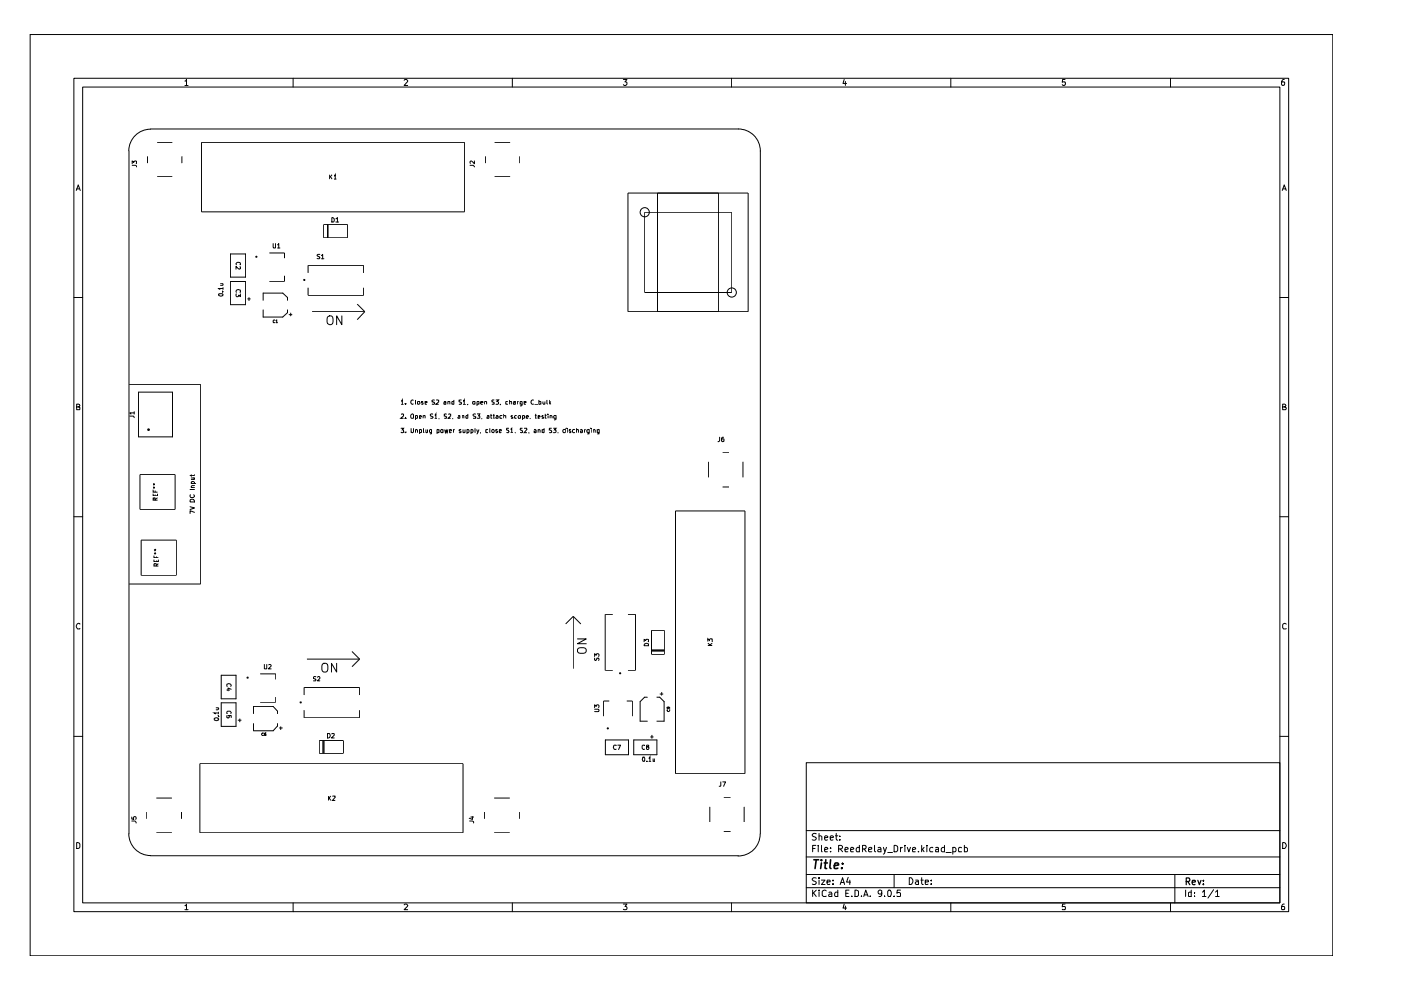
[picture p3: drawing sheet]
<svg xmlns="http://www.w3.org/2000/svg" width="297mm" height="210mm" viewBox="0 0 297 210" stroke-linecap="round" stroke-linejoin="round" font-family="sans-serif">
<g fill="none" stroke="#000" stroke-width=".21">
<path d="M6.4 7.3h276.2v195.3h-276.2zM15.7 16.6h257.5v176.7h-257.5zM17.5 18.5h253.9v172.9h-253.9zM39.2 17.2h.2l.1-.4v1.3M39.2 18.1h.7M62.1 16.6v1.9M85.7 17l.2-.2h.3l.2 .3-.7 1h.7M108.6 16.6v1.9M132.2 16.8h.7l-.4 .6 .4 .1v.4l-.2 .2h-.4l-.1-.2M155.1 16.6v1.9M179 16.8l-.3 .9h.8M179.2 17.3v.8"/>
<path d="M201.6 16.6v1.9M225.8 16.8h-.5l-.1 .6h.6v.6l-.4 .1-.2-.2M248.2 16.6v1.9M272.3 16.8h-.3a.93 .93 0 0 0-.2 1.2h.5l.1-.5-.1-.1h-.5l-.1 .1M27.3 32v144.8M31.9 27.3h124.6a4.7 4.7 0 0 1 4.7 4.7v144.8M31.9 27.4a4.6 4.6 0 0 0-4.6 4.6M16.2 40.4l.4-1.2 .4 1.2M16.3 40h.5M271.9 40.4l.4-1.2 .4 1.2M272 40h.6M15.7 63.1h1.8"/>
<path d="M271.4 63.1h1.8M16.3 86.3h.4l.2-.3-.1-.2-.5-.1v1.2h.5l.1-.5-.2-.1M271.9 86.3l.6-.1v-.4l-.6-.1v1.2h.6l.2-.4-.3-.2M15.7 109.6h1.8M271.4 109.6h1.8M16.9 132.3l-.1-.1a.66 .66 0 0 0-.6 .4 .66 .66 0 0 0 .2 .7h.5M272.7 132.3l-.3-.1-.5 .3v.6l.2 .2h.6M15.7 156.1h1.8M271.4 156.1h1.8M16.3 178.6a.52 .52 0 0 1 .6 .4v.6a.52 .52 0 0 1-.6 .3zM27.3 176.8a4.6 4.6 0 0 0 4.6 4.6M161.2 176.8a4.6 4.6 0 0 1-4.7 4.7"/>
<path d="M170.9 161.7h100.5v29.7h-100.5zM170.9 176.1h100.5M172.3 179.9h.5M173 179.2h-.7v1.4M173.1 176.8l-.6-.1-.3 .3 .1 .3 .7 .2 .1 .2-.3 .4h-.6M173.5 179.2v.2M173.5 179.7v.9M173.7 177.3l.3-.1 .2 .2v.7M173.7 176.7v1.4M174.2 179.2v1.2l.1 .2M174.8 177.6l.7-.1-.1-.2-.4-.1-.2 .2 .1 .7h.5M176 177.6l.7-.1-.1-.2-.4-.1-.2 .2 .1 .7h.5"/>
<path d="M176.1 179.7v.2M177.1 177.2h.5M177.3 176.7v1.2l.3 .2M178.1 178v.1M178.1 177.3v.1M182.2 179.2v1.4l-.6-.1a.6 .6 0 0 1 .2-.8h.4M185.4 179.2v1.2l.3 .2M186.2 179.7h.4l.2 .2v.7h-.6l-.1-.3 .7-.3M187.3 179.7l.3 .9M188 179.7l-.5 1.2-.2 .2M189.6 179.2h.3l.4 .4v.7l-.2 .3h-.5zM190.9 179.7v.9"/>
<path d="M191.3 179.7l-.4 .3M191.9 179.2v.2M191.9 179.7v.9M192.4 179.7l.3 .9 .3-.9M195.4 179.2v1.4M195.9 179.7l-.5 .6M196.5 179.2v.2M196.5 179.7v.9M197.8 179.7h-.4l-.3 .3 .2 .6h.5M198.4 179.7h.6v.9h-.6v-.4l.6-.2M200.2 179.2v1.4h-.5l-.1-.3v-.5l.3-.1h.3M202 179.7h.4l.3 .3-.2 .6h-.5"/>
<path d="M202 179.7v1.4M203.9 179.7h-.4l-.3 .3 .1 .6h.6M204.5 179.2v1.4h.5l.1-.3v-.5l-.3-.1h-.3M271.9 178.6a.65 .65 0 0 1 .8 .7 .65 .65 0 0 1-.8 .6zM31.9 181.4h124.6M39.2 192h.2l.1-.3v1.2M39.2 192.9h.7M62.1 191.4v1.9M85.7 191.9l.2-.2h.3l.2 .2-.7 1h.7M108.6 191.4v1.9M132.2 191.7h.7l-.4 .5 .4 .2v.3l-.1 .2-.6-.1M155.1 191.4v1.9"/>
<path d="M170.9 188.2h100.5M170.9 185.4h100.5M170.9 181.7h100.5M172.3 188.7v1.4M172.5 189.3l.6 .8M173.1 186.2l-.6-.1-.3 .3 .3 .4 .6 .3-.3 .4h-.6M173.1 188.7l-.8 .8M173.7 188.7v.2M173.7 186.1v.2M173.7 186.6v.9M173.7 189.1v1M174.2 186.6h.7l-.7 .9h.7"/>
<path d="M174.8 180.2l.7-.2-.1-.3h-.4l-.2 .2 .1 .7h.5M175.2 188.9l-.4-.2-.5 .4v.7l.3 .3 .6-.1M175.3 187l.7-.1-.1-.3h-.5l-.1 .2 .1 .7h.5M175.8 189.2l.4-.1 .2 .3v.7h-.6v-.4l.6-.2M176.1 180.5v.1M176.6 187.4v.1M176.6 186.6v.2M177.6 188.7v1.4l-.6-.1a.6 .6 0 0 1 .2-.9l.4 .1M177.8 180l.7-.1 .1-.4-.3-.3h-.5v1.4M178.1 187.5l.5-1.4 .5 1.4M178.1 180l.5 .6M178.3 187.1h.6"/>
<path d="M179 191.7l-.3 .8h.8M179.2 180.2l.6-.2-.1-.3h-.4l-.1 .2v.7h.5M179.2 192.1v.8M179.3 189.4h.5M179.8 186l-.3 1h.8M180 188.7h-.7v1.4h.7M180.2 186.6v.9M180.3 180.2l.7-.2-.1-.3h-.4l-.2 .2 .1 .7h.5M180.6 190v.1M181.3 188.7h.3l.4 .4v.7l-.2 .3h-.5zM182.6 190v.1M182.9 180l.7-.1v-.6l-.7-.1v1.4"/>
<path d="M183.1 190.1l.5-1.4 .5 1.4M183.2 189.7h.7M183.2 180l.4 .6M184.1 180.2l.7-.2v-.3h-.4l-.3 .2 .1 .7h.6M184.5 190v.1M186.9 189.3v.2l-.5 .1-.2-.3v-.3l.2-.3 .5 .2v.9l-.2 .3h-.3M187.5 190v.1M188.2 189l.3-.3a.78 .78 0 0 1 .6 .6 .78 .78 0 0 1-.3 .8l-.5-.1zM188.2 180.8h1M189.6 190v.1M189.6 185.4v2.8M190.9 188.7h-.7v.7l.1-.2 .5 .1 .1 .7h-.7"/>
<path d="M192.8 186.1a.72 .72 0 0 1 .8 .7 .72 .72 0 0 1-.8 .7zM193.5 180.2l.6-.2-.1-.3h-.5v.7v.2h.6M194.1 186.6h.5l.1 .9M194.7 186.9h-.4l-.2 .3 .2 .3h.4M194.7 180.5v.1M195.2 186.6h.5M195.4 186.1v1.2l.3 .2M195.6 180.1l.3 .5M196.2 187l.6-.1v-.3h-.6v.9h.6M197.4 187.4v.1M197.4 186.6v.2M200.6 180.8h1.1"/>
<path d="M201.6 191.4v1.9M225.8 191.7h-.5l-.1 .6 .6-.1v.7l-.6-.1M248.2 191.4v1.9M249.1 185.4v6M251.4 188.7v1.4M252.6 188.7v1.4h-.5l-.1-.8 .2-.2 .4 .1M253.2 190v.1M253.2 189.2v.2M254.9 189.1l.5-.4v1.4M254.9 190.1h.8M257.3 188.6l-1.2 1.8M257.7 189.1l.4-.4v1.4"/>
<path d="M257.7 190.1h.8M272.3 191.7h-.3a.93 .93 0 0 0-.2 1.2h.5l.1-.5-.1-.2h-.5l-.1 .2"/>
<circle cx="136.7" cy="45" r=".97"/>
<circle cx="155.2" cy="62" r=".97"/>
</g>
<path d="M251.5 186.9l.7-.1v-.6l-.7-.1v1.5M251.8 186.9l.5 .7M252.8 187.1l.6-.1v-.4h-.5l-.1 .2 .1 .7h.5M254 186.6l.3 1 .3-1M255.1 187.4v.2M255.1 186.6v.2" fill="none" stroke="#000" stroke-width=".25"/>
<path d="M172.6 182.3h1M173.1 182.3l-.3 1.8M174.2 182.3v.2M174.2 183l-.2 1.1M174.8 183h.6M175.1 182.3l-.2 1.8h.4M176.1 182.3l-.2 1.6 .3 .2M176.9 183.6l.9-.2-.1-.4h-.7l-.1 .9 .1 .2h.6M178.5 184v.1M178.6 183v.2" fill="none" stroke="#000" stroke-width=".34"/>
<g fill="#fff">
<circle cx="103.1" cy="175.2" r=".89"/>
<circle cx="109.6" cy="175.2" r=".89"/>
<circle cx="109.6" cy="170.5" r=".89"/>
<circle cx="103.1" cy="170.5" r=".89"/>
<circle cx="93.9" cy="169.2" r=".64"/>
<circle cx="70.3" cy="174" r=".64"/>
<circle cx="70.4" cy="148.9" r=".89"/>
<circle cx="65.5" cy="158.3" r=".55"/>
<circle cx="70.3" cy="164.5" r=".64"/>
<circle cx="74.7" cy="148.9" r=".89"/>
<circle cx="66" cy="148.9" r=".89"/>
<circle cx="74.9" cy="158.3" r=".55"/>
<circle cx="38" cy="175.2" r=".89"/>
<circle cx="38" cy="170.5" r=".89"/>
<circle cx="31.5" cy="170.5" r=".89"/>
<circle cx="46.7" cy="169.2" r=".64"/>
<circle cx="31.5" cy="175.2" r=".89"/>
<circle cx="48.5" cy="152.7" r=".38"/>
<circle cx="31.2" cy="120.6" r=".8"/>
<circle cx="36" cy="115.8" r=".8"/>
<circle cx="48.5" cy="150.3" r=".38"/>
<circle cx="48.5" cy="144.5" r=".38"/>
<circle cx="36" cy="120.6" r=".8"/>
<circle cx="48.5" cy="146.9" r=".38"/>
<circle cx="31.2" cy="115.8" r=".8"/>
<circle cx="151.8" cy="169.4" r=".89"/>
<circle cx="156.5" cy="169.4" r=".89"/>
<circle cx="156.5" cy="175.9" r=".89"/>
<circle cx="151.8" cy="175.9" r=".89"/>
<circle cx="150.5" cy="159.8" r=".64"/>
<circle cx="131.5" cy="140.5" r=".89"/>
<circle cx="131.5" cy="136.1" r=".89"/>
<circle cx="139.4" cy="131.4" r=".55"/>
<circle cx="139.4" cy="140.9" r=".55"/>
<circle cx="131.5" cy="131.7" r=".89"/>
<circle cx="156.1" cy="102.8" r=".89"/>
<circle cx="150.5" cy="112.5" r=".64"/>
<circle cx="145.8" cy="136.1" r=".64"/>
<circle cx="151.5" cy="96.3" r=".89"/>
<circle cx="156.1" cy="96.3" r=".89"/>
<circle cx="155.3" cy="136.1" r=".64"/>
<circle cx="151.5" cy="102.8" r=".89"/>
<circle cx="138" cy="158.5" r=".38"/>
<circle cx="135.6" cy="158.5" r=".38"/>
<circle cx="132" cy="158.5" r=".38"/>
<circle cx="129.6" cy="158.5" r=".38"/>
<circle cx="31.7" cy="36.2" r=".89"/>
<circle cx="31.7" cy="31.5" r=".89"/>
<circle cx="38.2" cy="31.5" r=".89"/>
<circle cx="38.2" cy="36.2" r=".89"/>
<circle cx="46.9" cy="37.5" r=".64"/>
<circle cx="109.7" cy="31.5" r=".89"/>
<circle cx="109.7" cy="36.2" r=".89"/>
<circle cx="103.2" cy="36.2" r=".89"/>
<circle cx="103.2" cy="31.5" r=".89"/>
<circle cx="94.1" cy="37.5" r=".64"/>
<circle cx="31" cy="101.9" r=".8"/>
<circle cx="31" cy="106.7" r=".8"/>
<circle cx="32.8" cy="85.6" r=".64"/>
<circle cx="32.8" cy="90.3" r=".64"/>
<circle cx="35.7" cy="101.9" r=".8"/>
<circle cx="35.7" cy="106.7" r=".8"/>
<circle cx="66.8" cy="59.4" r=".89"/>
<circle cx="71.1" cy="59.4" r=".89"/>
<circle cx="66.4" cy="49" r=".55"/>
<circle cx="75.9" cy="49" r=".55"/>
<circle cx="70.5" cy="42.2" r=".64"/>
<circle cx="70.5" cy="32.8" r=".64"/>
<circle cx="75.5" cy="59.4" r=".89"/>
<circle cx="50.5" cy="63.3" r=".38"/>
<circle cx="50.5" cy="61" r=".38"/>
<circle cx="50.5" cy="55.1" r=".38"/>
<circle cx="50.5" cy="57.5" r=".38"/>
</g>
<g fill="none" stroke="#000" stroke-width=".21">
<path d="M28 35.1h.7l.3 .3M28 34.7v-.6l.4 .4 .2-.4 .4 .1-.1 .5M31.3 33.1v1.5M33.3 37.5h3.2M33.3 30.2h3.2M38.6 33.1v1.5M42.7 30.2h55.8v14.7h-55.8zM69.9 37v1M70.1 37.5l.3 .5M70.4 37l-.5 .6M70.8 37.3l.3-.3v1M70.8 38h.5"/>
<path d="M99.7 35.1h.6l.3 .3M100.6 34.1v.6l-.7-.6-.2 .2v.3M102.9 33.1v1.5M104.9 37.5h3.3M104.9 30.2h3.3M110.2 33.1v1.5M48.9 53.8h3.2v5h-3.2zM48.9 59.7h3.2v4.9h-3.2zM50.1 56.1l-.1-.2 .3-.3 .6 .1v.4M50.9 56.6l.1 .4-.3 .1-.7-.6v.6M54.3 54.3l.2 .1-.1 .2-.2-.2zM57.1 53.6h3.2v1.1"/>
<path d="M57.9 51.6l.1 1 .4-.1v-.9M58.8 51.9l.3-.3v1M58.8 52.6h.6M60.3 58.5v1.1h-3.2M64.5 59.2l.1 .2v.1l-.2-.1zM65.3 57.9v-1.6h11.8v1.6M67.8 53.9h-.4l-.2 .2 .2 .3h.3l.1 .3-.2 .2-.4-.1M68.2 54.2l.2-.3v1M68.2 54.9h.5M68.6 47.6h5.1v2.8h-5.1zM69.4 47.6v2.8M69.5 47.6v2.8"/>
<path d="M69.6 47.6v2.8M70.4 46.1h.2l.3 .3-.2 .7h-.3zM71.2 46.4l.3-.3v1M71.2 47.1h.6M133.1 40.9h25.5v25.2h-25.5zM136.7 45h18.5v17h-18.5zM139.4 40.9v25.2M152.4 40.9v25.2M46.4 62.4l.7-.1 .2 .1a.47 .47 0 0 1-.5 .4 .47 .47 0 0 1-.4-.4zM46.7 60.2h.6M47.2 61.8h.1M47.2 60.2v.3h-.5"/>
<path d="M47.3 61.2h-.9l.2 .2M47.3 60.9v.5M50.1 62a.48 .48 0 0 1 .3-.6 .48 .48 0 0 1 .6 .2l-.1 .4M50.1 62.3l-.1 .4 .2 .2h.3l.1-.3 .4 .3v-.6M52.5 63.4h.6M52.8 63v.8M55.8 65.7v1.5h4.1l1.1-.9v-.6M55.8 63.7v-1.6h4.1l1.1 1v.6M58.3 67.9l-.2-.1-.2 .2v.3l.4 .1M58.5 68l.2-.2v.6M58.5 68.4h.3M61.3 66.7h.6"/>
<path d="M61.6 66.4v.6M65.3 61v1.6h11.8v-1.6M66.2 66.1h11.1M69.4 67.2a.7 .7 0 0 1 1.1 0 1.27 1.27 0 0 1-.3 1.6 .71 .71 0 0 1-.9-.6zM72.5 67v1.8l-1.1-1.8v1.8M75.7 64.5l1.6 1.6M77.3 66.1l-1.6 1.7M27.4 81.5h15.1v42.3h-15.1M27.5 88.2h.8l.1 .4M28.4 87.5h-.9l.3 .3M28.4 87.3v.5M29.4 83.1h7.2v9.5h-7.2z"/>
<path d="M85 90.8h.6l-.3 .3 .3 .1v.5h-.6M85 85l.3-.2v.9M85 87.8h.6v.4l-.6 .5h.6M85 85.7h.6M86 85.6v.1M86 88.6v.1M86 91.7h.1M87.2 90.8v.9h.1l.4-.1v-.8M87.3 87.8l.4 .1v.7h-.5a.6 .6 0 0 1 .1-.8zM87.7 84.9a.42 .42 0 0 0-.6 .4 .42 .42 0 0 0 .6 .3M88.1 84.8l.1 .9M88.1 88.2h.4v.4l-.4 .1"/>
<path d="M88.1 91.1h.2l.2 .1v.5M88.1 88.1v.9M88.1 91.1v.6M88.5 85.2l.4-.1 .1 .5-.2 .1-.3-.1zM88.9 88.4l.5-.1-.2-.2-.3 .1v.5h.4M88.9 91.1h.5v.6h-.5M88.9 91.1v.9M89.7 85.1h-.3v.3l.3 .1-.1 .2-.2-.1M89.7 88.2h.4v.5M89.7 88.1v.6M89.8 90.8v.9h.2M90.1 85.4l.5-.1-.1-.2h-.4v.5h.4"/>
<path d="M90.3 91.1v.6h.3M90.6 91.1v.6M91.5 91.1v.8l-.4 .1M91.5 91.1h-.3l-.1 .1v.4l.1 .1h.3M91.8 87.8h-.4l-.2 .1 .2 .4 .4 .1-.1 .3h-.5M92.2 84.9l-.4-.1-.2 .2 .1 .2 .4 .1 .1 .2-.2 .2-.4-.1M92.2 88l.2-.2v.9M92.2 88.7h.5M92.5 84.9h.5v.3l-.6 .5h.6M92.7 91.1h.4v.6h-.4M92.7 91.1v.9M93.1 88.7l-.1 .2"/>
<path d="M93.4 91.2l.2-.1h.3v.6h-.3l-.2-.1zM94.1 85.1l.4 .1v.5M94.3 91.1l.1 .6 .2-.5 .2 .5 .2-.6M94.5 85.3l-.4 .1 .1 .3 .3-.1M94.7 87.8h-.5v.4l.5 .2-.1 .3h-.4M95 85.2h.4v.5M95 85.1v.6M95 87.8h.5v.4l-.5 .5h.5M95.3 91.4l.4-.1v-.2h-.4v.6h.4M96.1 88.7l-.1 .2M96.1 91.1v.6M96.2 85.1l-.4 .1v.4h.4"/>
<path d="M96.2 84.8v.9M96.4 91.1l-.3 .1M97.2 88.2h.3v.5h-.3l-.1-.2 .4-.2M97.7 91.1h-.2l-.2 .1 .1 .2h.3v.3h-.4M97.8 84.9h-.5v.2l.5 .3v.2h-.5M98 88.2h.3v.5M98 88.1v.6M98.2 85l.2-.2v.9M98.2 91.1v.6h.4M98.2 85.7h.6M98.6 91.1v.6M99 91.1h.3l.1 .1v.4l-.1 .1h-.3"/>
<path d="M99 91.1v.9M99.2 85.6l-.1 .3M99.2 87.8v.9h-.4v-.4l.1-.2 .3 .1M99.9 91.1h.2l.2 .1v.4l-.2 .1h-.2M99.9 91.1v.9M100.3 85.1l.4 .1v.4l-.3 .1-.2-.1zM100.7 90.8l.1 .9M100.9 87.8h-.4l-.2 .1 .1 .3 .5 .2-.1 .3h-.5M101 91.1l.3 .6M101.1 85.6h.5l-.1-.5h-.4v1M101.1 87.8h.6l-.2 .4 .2 .1v.3h-.6M101.6 91.1l-.4 .8-.2 .1"/>
<path d="M101.9 85.4l.5-.1-.1-.2-.4 .1v.4l.2 .1 .2-.1M101.9 91.7l-.1 .1M102.2 88.7l-.1 .2M102.7 85.2h.5v.5M102.7 85.1v.6M103.3 88.2h.4v.5h-.4v-.3l.4-.1M103.4 91.1h-.4v.6h.4M103.8 90.8l.1 .9M104 88.1h.4M104.1 87.8v.8l.3 .1M104.3 91.2l.3-.1 .2 .1v.4l-.4 .1-.1-.1zM104.5 88.1h.4"/>
<path d="M104.7 87.8v.9h.2M104.8 84.9l-.4-.1-.1 .2 .1 .2 .4 .2v.2h-.5M105.1 84.8h.6l-.3 .3 .3 .2v.3l-.2 .1-.4-.1M105.2 88.2l.3-.1 .1 .2v.4h-.4l-.1-.2 .2-.2h.3M105.5 91.1h-.3l-.1 .3 .4 .2-.1 .1h-.3M105.9 91.4l.4-.1v-.2h-.4v.6h.4M106.1 85.6l-.1 .3M106.5 88.2l-.4-.1-.1 .2v.4h.5M106.8 88.2h.4v.5M106.8 87.8v.9M107.7 85.1l-.5 .1v.4h.5M107.9 90.8l-.5 .1v.2l.3 .1 .2 .3-.2 .2h-.3"/>
<path d="M108 85.2l.4-.1v.6M108 84.8v.9M108.2 91.1l.3-.3v.9M108.2 91.7h.6M108.7 88.2l-.2-.1-.2 .2 .5 .3-.5 .1M108.8 85.1h.5v.6M109.3 85.3l-.5 .1 .1 .3 .4-.1M109.3 91.7l-.1 .1M109.5 88.2l-.2-.1-.2 .2 .1 .4h.3M109.7 85.1v.6M109.9 88.3l.2-.2 .3 .1v.4l-.5 .1zM109.9 85.1l-.2 .2"/>
<path d="M110.7 85.6h-.4l.1-.5h.3v.8l-.2 .2-.2-.1M110.8 88.2h.4v.4l-.4 .1M110.8 90.8h-.4l-.1 .2 .5 .4v.3h-.5M110.8 88.1v.9M111.1 85.4l.4-.1v-.2h-.4v.5h.4M111.2 90.9l.4-.1 .1 .3-.6 .6h.6M111.5 88.4l.6-.1-.2-.2-.4 .2v.3l.5 .1M112.1 91.7v.1M112.5 88.7l-.1 .2M113.2 84.9a.42 .42 0 0 0-.6 .4 .42 .42 0 0 0 .6 .3M113.2 91.1h.3l.2 .1v.5M113.3 85.8h.8"/>
<path d="M113.4 88.1h.3M113.6 87.8v.9h.1M113.7 91.3l-.5 .1 .1 .3h.4M114.1 88.4l.4-.1-.2-.2-.2 .1v.5h.3M114.1 91.1h.2l.2 .1v.5M114.1 91.1v.6M114.3 85.1l.4 .1v.4h-.4M114.3 84.8v.9M115.1 85.1v.5l.2 .1 .2-.1M115.2 88.2l-.2-.1-.1 .2 .4 .3-.4 .1M115.4 91.1h-.5v.6h.5M115.4 90.8v.9"/>
<path d="M115.5 85.1v.6M115.5 88.1h.4M115.6 87.8v.8l.3 .1M116 84.8v.8l.1 .1M116.2 87.8h.1M116.2 88.1v.6M116.5 84.8v.9M116.5 85.4l.3 .3M116.6 88.2l.3-.1 .2 .2v.4M116.6 88.1v.6M116.8 85.1l-.3 .4M117 90.8l-.5 .1v.2l.3 .1 .2 .5h-.5"/>
<path d="M117.3 90.8h.6l-.3 .3h.2l.1 .5-.3 .1h-.3M117.9 88.1v.8l-.3 .1-.1-.1M117.9 88.2l-.3-.1-.2 .2 .1 .4h.4M118.3 91.7l-.1 .1M119.8 91.1h-.3l-.2 .1v.4l.2 .1h.3M119.8 90.8v.9M120.3 90.8v.1M120.3 91.1v.6M121 91.1h-.3v.3l.3 .1-.1 .2h-.2M121.9 91.1h-.4l-.1 .1v.4l.1 .1h.4M122.2 91.1h.4v.6M122.2 90.8v.9"/>
<path d="M123.1 91.1h.2l.2 .1v.5M123.5 91.3l-.4 .1v.3h.4M123.9 91.1v.6M124.2 91.1l-.3 .1M124.9 91.1v.7l-.1 .2h-.3M124.9 91.1h-.2l-.3 .1 .1 .5h.4M125.3 90.8v.1M125.3 91.1v.6M125.8 91.1h.2l.2 .1v.5M125.8 91.1v.6M127 91.1v.7v.2h-.4M127 91.1h-.4v.6h.4"/>
<path d="M150.2 97.9v3.3M152.6 92.7v.8l-.4 .1M153.2 95.9h1.4M153.4 92.7l-.4 .2v.7h.5l-.1-.6h-.3l-.1 .2M157.5 97.9v3.3M29.7 100.6h7.4v7.4h-7.4zM29.9 114.5h7.5v7.5h-7.5zM32.5 104.7v.4h.9v-.4M32.5 103.8v.6h.9M32.5 103.4h.1M32.5 102.7h.1M32.6 103.2v.4"/>
<path d="M32.6 102.5v.4M32.6 118.7v.4h1v-.4M32.6 117.8v.4h1M32.6 117.3h.3M32.6 116.6h.3M32.8 117.1v.5M32.8 116.4v.5M32.8 103.3l-.2 .1 .2 .1M32.8 102.6l-.2 .1 .2 .1M32.9 106v-.4h-.4v.4h.9M32.9 104v.4M32.9 104.9v.2"/>
<path d="M33.1 117.2l-.2 .1 .2 .2M33.1 116.5l-.2 .1 .2 .1M33.1 118v.2M33.1 118.8v.3M33.4 105.5l-.5 .4M33.6 119.5l-.5 .3M40.3 107.4l.9 .3-.9 .3M40.3 103.8h.9M40.4 105.9a.55 .55 0 0 1 .6 0 .55 .55 0 0 1 .2 .5h-.9zM40.4 104.9l-.1 .4 .2 .2h.5l.2-.3-.1-.3M40.6 103.4h.6M40.6 102.5h.9"/>
<path d="M40.6 101.3h.6M40.6 100.7v.3M40.6 102.5v-.4h.5l.1 .2-.1 .2M41.1 101.3l.1 .1-.1 .3h-.5M41.2 108.6l-.9-.3v.6M41.2 103h-.5l-.1 .1v.3M41.2 100.7l-.1 .1h-.8M143.2 108.3h14.7v55.7h-14.7zM153.2 103.3h1.4M33.1 120v-.4l-.4-.1-.1 .5h1M65.1 139.7h11.1M74.6 138.1l1.6 1.6"/>
<path d="M76.2 139.7l-1.6 1.7M121.5 130.7l1.6 1.6M121.5 130.7l-1.6 1.6M121.5 130.7v11.1M122.4 135.5h1.9l-1.9 1h1.9M122.5 137.6a1.21 1.21 0 0 1 1.8 .2 .6 .6 0 0 1-.6 .7h-.7a.59 .59 0 0 1-.5-.3 .59 .59 0 0 1 0-.6zM126.1 139.5v.5h.1l.3-.1 .1-.4h.3v.5M126.1 139.2v-.6l.3 .3v-.2l.4-.1 .2 .2-.1 .4M129.9 130.3h-1.6v11.8h1.6M133.1 130.3h1.6v11.8h-1.6M136.6 136.1v-.5l.3 .2 .1-.2h.4v.5M136.7 136.6l.3-.2 .4 .1 .1 .4h-.9z"/>
<path d="M138.1 133.6h2.7v5.1h-2.7zM138.1 137.8h2.7M138.1 137.9h2.7M138.1 138h2.7M150.1 136v-.6l.3 .4 .3-.4 .3 .1-.1 .5M150.1 136.9h.9M150.1 136.4l.6 .5M151 136.4l-.5 .4M45.4 152.4a.54 .54 0 0 1 1 .1 .49 .49 0 0 1-.6 .3 .49 .49 0 0 1-.4-.4zM45.8 150.1h.6M46.3 151.8h.1M46.3 150.1l.1 .2-.2 .2h-.4"/>
<path d="M46.4 151.2h-1l.3 .2M46.4 150.9v.5M46.9 143.2h3.1v5h-3.1zM46.9 149h3.1v5h-3.1zM48.1 146.3h.6M48.2 151.3l-.1-.3 .2-.2h.5l.2 .2-.1 .3M48.2 151.7l-.1 .4 .2 .1 .3-.1-.1-.4h.5v.4M48.2 145.5l-.1-.4a.48 .48 0 0 1 .6-.1 .48 .48 0 0 1 .2 .5M49 146.1l-.7-.2v.6M50.4 152.7h.8M50.8 152.4v.7M52.4 143.6l.2 .1v.1l-.2-.1z"/>
<path d="M53.8 153.4v1.5h4.1l.9-1v-.5M53.8 151.3v-1.5h4.1l.9 1v.5M55.2 142.9h3.3v1.2M55.9 155.4h-.2l-.2 .2 .1 .4h.3M56 140.9l.1 .9 .5-.1v-.8M56.4 155.4l-.4 .2v.3l.4 .1v-.4l-.4 .1M57 141l.3-.1 .2 .3-.6 .6h.6M58.5 147.8v1.1h-3.3M59.3 154.3h.6M59.5 154.1v.6M63.7 148.8l.2 .1-.1 .1-.2-.1zM64.5 147.4v-1.6h11.7v1.6"/>
<path d="M64.5 150.6v1.6h11.7v-1.6M67 143.5l-.4-.1-.1 .2v.2l.5 .2-.1 .4h-.4M67.3 143.6l.2-.2 .3 .2v.2l-.5 .6h.5M68.3 140.9l.4-.3 .6 .1a1.21 1.21 0 0 1-.2 1.8l-.6-.1a1.47 1.47 0 0 1-.2-1.5zM68.5 157v2.7M68.7 157v2.7M69.4 155.5h.4a.54 .54 0 0 1 .2 .7 .54 .54 0 0 1-.6 .3zM70.4 155.6l.4-.1 .1 .4-.6 .6h.6M71.4 140.6v1.9l-1.1-1.9v1.9M72.8 157h-5.1v2.7h5.1M72.9 157v2.7M126.1 150.4h.7l.2 .1-.1 .4h-.8"/>
<path d="M126.1 150v-.6l.3 .4 .2-.4h.2l.2 .2-.1 .4M128.4 156.9h4.9v3.1h-4.9zM128.8 154.3l.2 .1-.1 .1-.2-.1zM129.2 148.6h-1.2v3.2M130.6 158.1l-.4-.1a.48 .48 0 0 0-.1 .6 .48 .48 0 0 0 .5 .2M131 158h.6l-.5 .9M131.4 142.6l.2 .1-.1 .2-.1-.2zM132.9 148.6h1.2v3.2M134.4 156.9h4.9v3.1h-4.9zM136.7 158.1l-.4-.1-.2 .2v.5l.3 .2 .3-.1M137.2 158.3l-.1-.2 .4-.1v.3l-.4 .1v.4l.1 .1 .4-.2-.2-.4M137.2 147.8h-.5l-1 1v4.1h1.5"/>
<path d="M137.9 156.3h.7M138.2 155.8v.8M139.3 147.8h.6l.9 1v4.1h-1.5M140 147.2h.5M140.3 146.8v.6M141.5 150.5l-.1 .1 .2 .3 .4-.2v-.2M141.6 149.9l.2 .2-.2 .2-.2-.2 .1-.2h.4l.1 .3M27.9 174.1h.7l.3 .4M27.9 173.2v.5h.5v-.5l.3-.1 .2 .3-.1 .3M31.1 172.2v1.4M33.1 169.2h3.3M33.1 176.6h3.3"/>
<path d="M38.5 172.2v1.4M42.4 161.9h55.8v14.7h-55.8zM69.6 168.8v.9M69.7 169.1l.4 .6M70.1 168.8l-.5 .5M70.5 168.9l.5-.1 .1 .2-.6 .7h.6M99.6 174.1h.6l.2 .1v.3M99.8 173.2h.6M100.2 173.1v.6l-.7-.2M102.7 172.2v1.4M104.8 169.2h3.3M104.8 176.6h3.3"/>
<path d="M110.1 172.2v1.4M136.3 160.6l.2-.1 .2 .2-.1 .7-.3-.1zM137.1 161.3v.1M137.5 160.8l.3-.3v.9M137.5 161.4h.5M138.5 160.8v.6l.3-.1M138.8 160.8v.6M150.5 171.1v3.2M152.8 165.8v.8l-.3 .1M153.2 165.8h.6l-.4 .9M153.5 176.3h1.4M153.5 169h1.4"/>
<path d="M157.8 171.1v3.2"/>
</g>
<path d="M31.4 91l.2 .1v.1l-.2-.1z" fill="none" stroke="#000" stroke-width=".34"/>
</svg>
